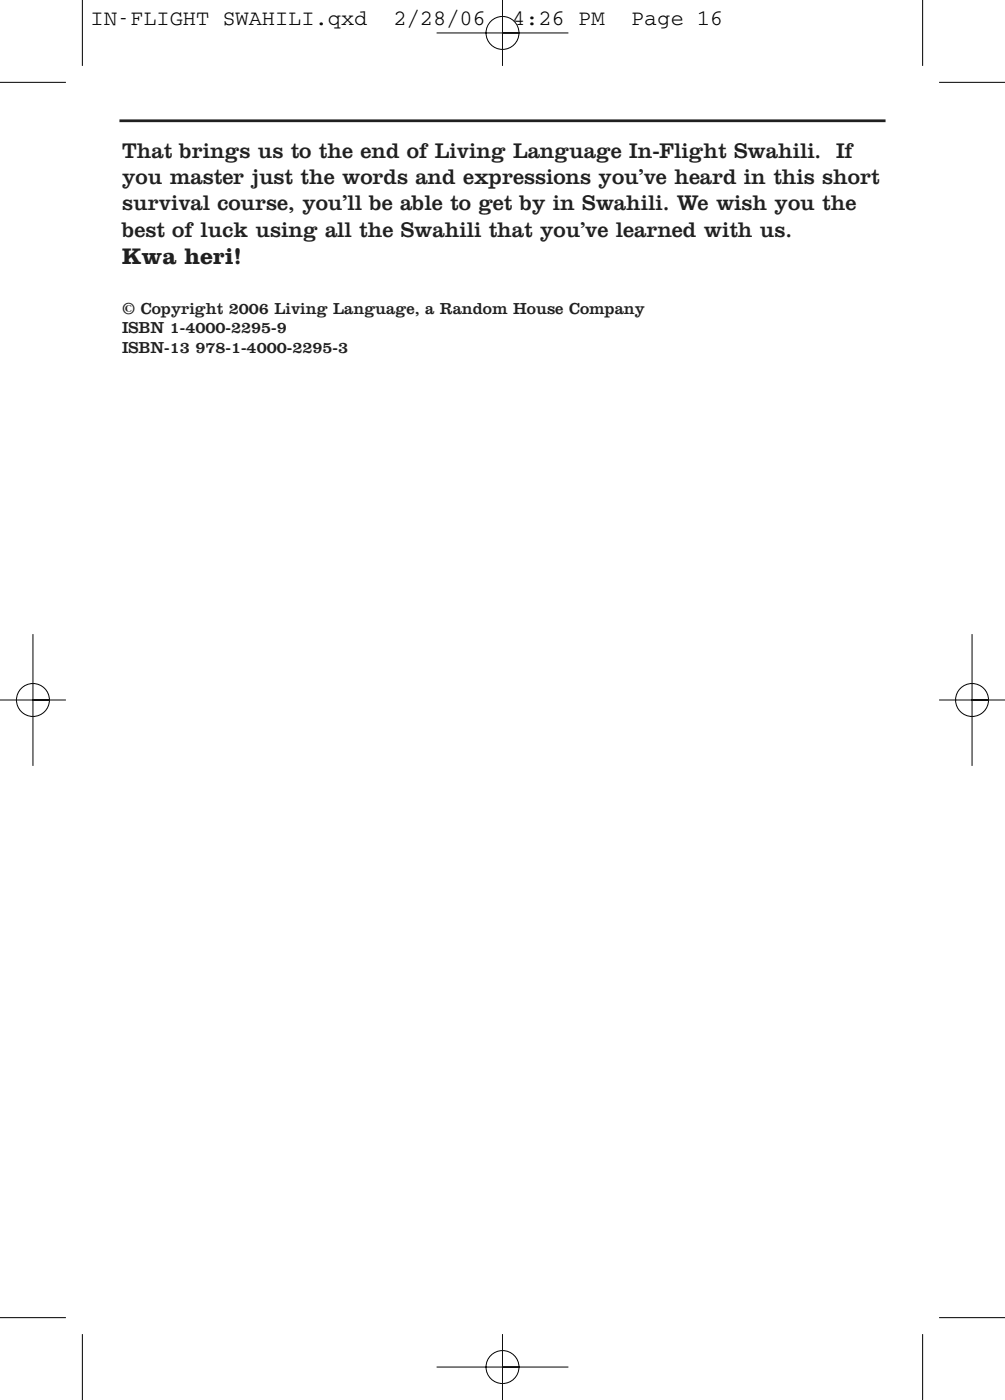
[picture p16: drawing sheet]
<svg xmlns="http://www.w3.org/2000/svg" width="129mm" height="180mm" viewBox="0 0 129 180" stroke-linecap="round" stroke-linejoin="round" font-family="sans-serif">
<defs><g id="words">
<text font-size="3" fill="#231f20" x="15.7" y="33.9">Kwa heri!</text>
<g font-size="2.8">
<text x="11.6" y="3.2">IN-FLIGHT SWAHILI.qxd</text>
<text x="50.6" y="3.2">2/28/06</text>
<text x="65.8" y="3.2">4:26 PM</text>
<text x="81.1" y="3.2">Page 16</text>
</g>
<g font-size="2.8" fill="#231f20">
<text x="15.7" y="20.3">That brings us to the end of Living Language In-Flight Swahili. If</text>
<text x="15.7" y="23.7">you master just the words and expressions you’ve heard in this short</text>
<text x="15.7" y="27">survival course, you’ll be able to get by in Swahili. We wish you the</text>
<text x="15.7" y="30.4">best of luck using all the Swahili that you’ve learned with us.</text>
</g>
<g font-size="2.1" fill="#231f20">
<text x="15.7" y="40.3">© Copyright 2006 Living Language, a Random House Company</text>
<text x="15.7" y="42.9">ISBN 1-4000-2295-9</text>
<text x="15.7" y="45.4">ISBN-13 978-1-4000-2295-3</text>
</g>
</g></defs>
<path d="M15.3 15.5h98.5" fill="none" stroke="#231f20" stroke-width=".35"/>
<path d="M10.2 -.1h84.1v4.7h-84.1z" fill="#fff"/>
<g fill="none" stroke="#fff" stroke-width=".18">
<path d="M0 10.6h8.5M10.6 0v8.5M56.1 4.2h16.9M64.6 4.2h2.1a2.12 2.12 0 0 1-3 2 2.12 2.12 0 0 1-.5-3.6 2.12 2.12 0 0 1 3.4 1.1l.1 .5M64.6 0v8.5M118.5 0v8.5M120.6 10.6h8.5M0 90h8.5M4.2 90h2.1a2.12 2.12 0 0 1-3 1.9 2.12 2.12 0 0 1-.4-3.6 2.12 2.12 0 0 1 3.4 1.1v.6M4.2 81.5v16.9M120.6 90h8.5M124.9 90h2.1a2.12 2.12 0 0 1-3 1.9 2.12 2.12 0 0 1-.5-3.6 2.12 2.12 0 0 1 3.4 1.1l.1 .6"/>
<path d="M124.9 81.5v16.9M0 169.3h8.5M10.6 171.4v8.5M56.1 175.7h16.9M64.6 175.7h2.1a2.12 2.12 0 0 1-3 1.9 2.12 2.12 0 0 1-.5-3.5 2.12 2.12 0 0 1 3.4 1l.1 .6M64.6 171.4v8.5M118.5 171.4v8.5M120.6 169.3h8.5"/>
</g>
<g fill="none" stroke="#000" stroke-width=".13">
<path d="M0 10.6h8.5M10.6 0v8.5M56.1 4.2h16.9M64.6 4.2h2.1a2.12 2.12 0 0 1-3 2 2.12 2.12 0 0 1-.5-3.6 2.12 2.12 0 0 1 3.4 1.1l.1 .5M64.6 0v8.5M118.5 0v8.5M120.6 10.6h8.5M0 90h8.5M4.2 90h2.1a2.12 2.12 0 0 1-3 1.9 2.12 2.12 0 0 1-.4-3.6 2.12 2.12 0 0 1 3.4 1.1v.6M4.2 81.5v16.9M120.6 90h8.5M124.9 90h2.1a2.12 2.12 0 0 1-3 1.9 2.12 2.12 0 0 1-.5-3.6 2.12 2.12 0 0 1 3.4 1.1l.1 .6"/>
<path d="M124.9 81.5v16.9M0 169.3h8.5M10.6 171.4v8.5M56.1 175.7h16.9M64.6 175.7h2.1a2.12 2.12 0 0 1-3 1.9 2.12 2.12 0 0 1-.5-3.5 2.12 2.12 0 0 1 3.4 1l.1 .6M64.6 171.4v8.5M118.5 171.4v8.5M120.6 169.3h8.5"/>
</g>
<use href="#words"/>
</svg>
